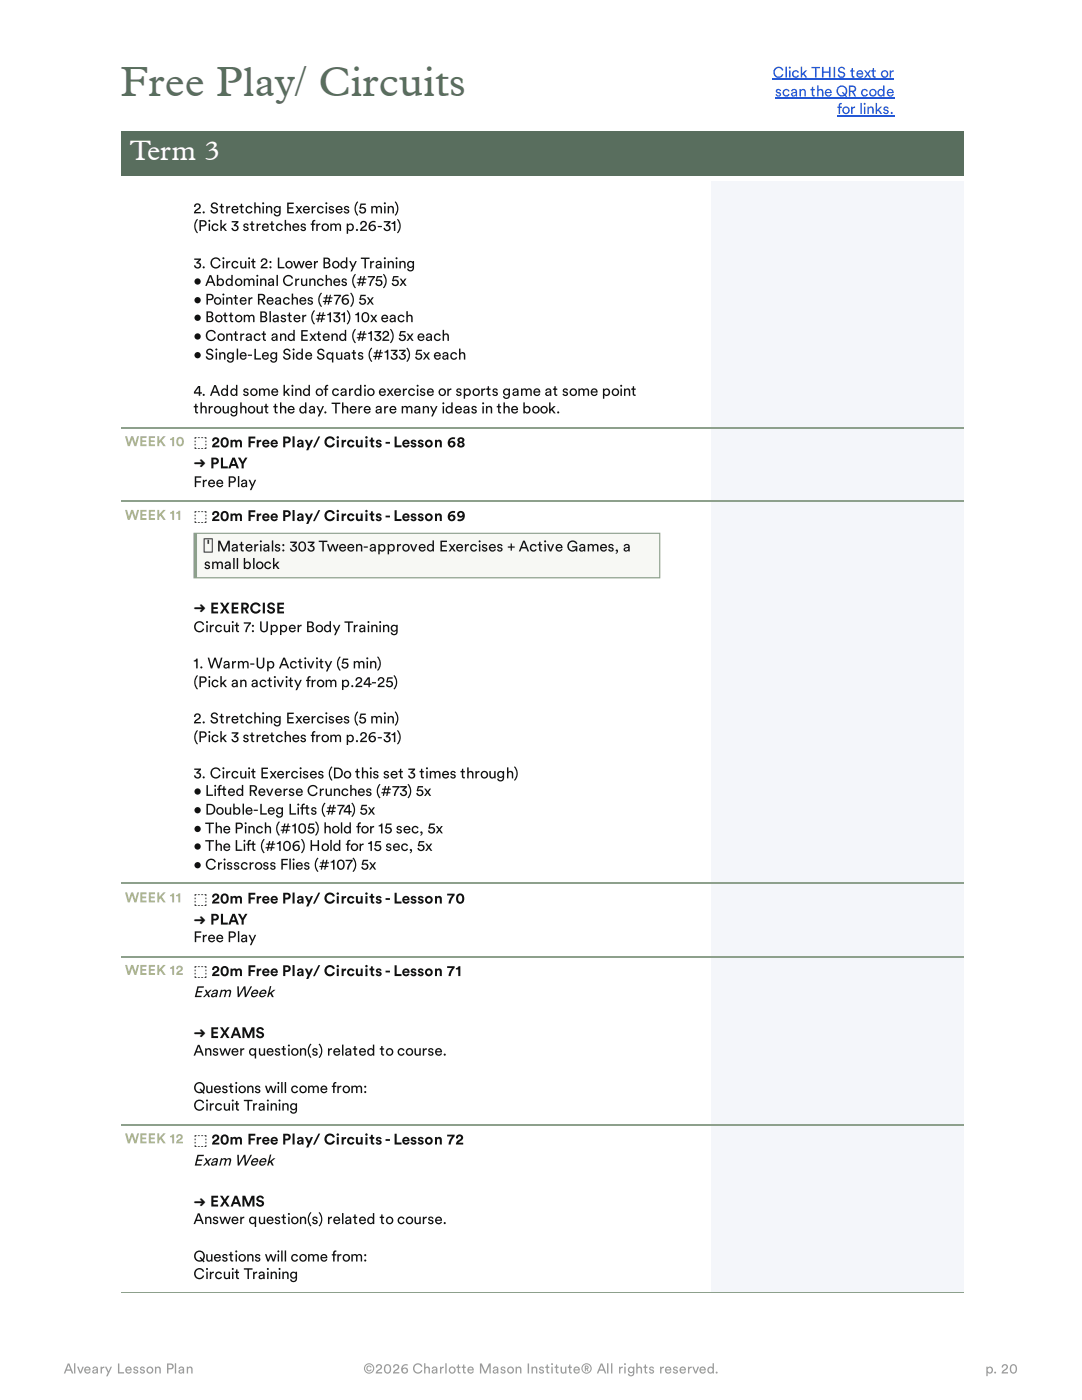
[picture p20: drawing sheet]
<svg xmlns="http://www.w3.org/2000/svg" width="216mm" height="279mm" viewBox="0 0 216 279" stroke-linecap="round" stroke-linejoin="round" font-family="sans-serif">
<defs><g id="words">
<text font-size="8.4" fill="#596e5e" x="24" y="19.2">Free Play/ Circuits</text>
<text font-size="5.6" fill="#fff" x="25.9" y="31.8">Term 3</text>
<g font-size="3.1" fill="#111">
<text x="38.6" y="199">Exam Week</text>
<text x="38.6" y="232.6">Exam Week</text>
</g>
<g font-size="3" fill="#2458d6">
<text x="154.2" y="15.5">Click THIS text or</text>
<text x="154.6" y="19.2">scan the QR code</text>
<text x="167" y="22.7">for links.</text>
</g>
<g font-size="3" fill="#111">
<text x="38.6" y="42.6">2. Stretching Exercises (5 min)</text>
<text x="38.6" y="46.1">(Pick 3 stretches from p.26-31)</text>
<text x="38.6" y="53.6">3. Circuit 2: Lower Body Training</text>
<text x="38.6" y="57.1">• Abdominal Crunches (#75) 5x</text>
<text x="38.6" y="60.8">• Pointer Reaches (#76) 5x</text>
<text x="38.6" y="64.3">• Bottom Blaster (#131) 10x each</text>
<text x="38.6" y="68">• Contract and Extend (#132) 5x each</text>
<text x="38.6" y="71.8">• Single-Leg Side Squats (#133) 5x each</text>
<text x="38.6" y="79">4. Add some kind of cardio exercise or sports game at some point</text>
<text x="38.6" y="82.5">throughout the day. There are many ideas in the book.</text>
<text x="38.6" y="93.5">➜ PLAY</text>
<text x="38.6" y="97.2">Free Play</text>
<text x="38.6" y="104">⬚ 20m Free Play/ Circuits - Lesson 69</text>
<text x="40.7" y="110.1">⍞ Materials: 303 Tween-approved Exercises + Active Games, a</text>
<text x="40.7" y="113.6">small block</text>
<text x="38.6" y="122.4">➜ EXERCISE</text>
<text x="38.6" y="126.2">Circuit 7: Upper Body Training</text>
<text x="38.6" y="133.4">1. Warm-Up Activity (5 min)</text>
<text x="38.6" y="137.1">(Pick an activity from p.24-25)</text>
<text x="38.6" y="144.4">2. Stretching Exercises (5 min)</text>
<text x="38.6" y="148.1">(Pick 3 stretches from p.26-31)</text>
<text x="38.6" y="155.3">3. Circuit Exercises (Do this set 3 times through)</text>
<text x="38.6" y="158.8">• Lifted Reverse Crunches (#73) 5x</text>
<text x="38.6" y="162.6">• Double-Leg Lifts (#74) 5x</text>
<text x="38.6" y="166.3">• The Pinch (#105) hold for 15 sec, 5x</text>
<text x="38.6" y="169.8">• The Lift (#106) Hold for 15 sec, 5x</text>
<text x="38.6" y="173.6">• Crisscross Flies (#107) 5x</text>
<text x="38.6" y="180.3">⬚ 20m Free Play/ Circuits - Lesson 70</text>
<text x="38.6" y="184.5">➜ PLAY</text>
<text x="38.6" y="188">Free Play</text>
<text x="38.6" y="207.2">➜ EXAMS</text>
<text x="38.6" y="210.7">Answer question(s) related to course.</text>
<text x="38.6" y="218.1">Questions will come from:</text>
<text x="38.6" y="221.6">Circuit Training</text>
<text x="38.6" y="240.8">➜ EXAMS</text>
<text x="38.6" y="244.3">Answer question(s) related to course.</text>
<text x="38.6" y="251.8">Questions will come from:</text>
<text x="38.6" y="255.3">Circuit Training</text>
</g>
<g font-size="2.8" fill="#adb58f">
<text x="24.9" y="89">WEEK 10 ⬚ 20m Free Play/ Circuits - Lesson 68</text>
<text x="24.9" y="103.7">WEEK 11</text>
<text x="24.9" y="180.1">WEEK 11</text>
<text x="24.9" y="194.6">WEEK 12 ⬚ 20m Free Play/ Circuits - Lesson 71</text>
<text x="24.9" y="228.2">WEEK 12 ⬚ 20m Free Play/ Circuits - Lesson 72</text>
</g>
<g font-size="2.8" fill="#9a9a9a">
<text x="12.7" y="274.1">Alveary Lesson Plan</text>
<text x="72.5" y="274.1">©2026 Charlotte Mason Institute® All rights reserved.</text>
<text x="196.6" y="274.1">p. 20</text>
</g>
</g></defs>
<path d="M24.1 26.2h168.1v8.9h-168.1z" fill="#596e5e"/>
<path d="M24.1 257.9h168.1" fill="none" stroke="#8da08c" stroke-width=".23"/>
<path d="M154.2 15.9h24.2M154.6 19.6h23.8M167 23.1h11.4" fill="none" stroke="#2458d6" stroke-width=".23"/>
<g fill="#fff">
<path d="M24.1 36h168.1v49.3h-168.1z"/>
<path d="M24.1 85.3h168.1v14.5h-168.1z"/>
<path d="M24.1 99.8h168.1v76.3h-168.1z"/>
</g>
<path d="M38.6 106.3h93.2v9.1h-93.2z" fill="#f7f8f4"/>
<path d="M38.6 106.3h93.2v9.1h-93.2zM39.3 106.5h92.2v8.7h-92.2z" fill-rule="evenodd" fill="#8da08c"/>
<g fill="#fff">
<path d="M24.1 176.1h168.1v14.7h-168.1z"/>
<path d="M24.1 190.8h168.1v33.6h-168.1z"/>
<path d="M24.1 224.4h168.1v33.4h-168.1z"/>
</g>
<g fill="#f4f6fa">
<path d="M141.8 36h50.4v49.3h-50.4z"/>
<path d="M141.8 85.3h50.4v14.5h-50.4z"/>
<path d="M141.8 99.8h50.4v76.3h-50.4z"/>
<path d="M141.8 176.1h50.4v14.7h-50.4z"/>
<path d="M141.8 190.8h50.4v33.6h-50.4z"/>
<path d="M141.8 224.4h50.4v33.4h-50.4z"/>
</g>
<path d="M24.1 85.4h168.1M24.1 99.9h168.1M24.1 176.2h168.1M24.1 190.9h168.1M24.1 224.6h168.1" fill="none" stroke="#8da08c" stroke-width=".23"/>
<use href="#words"/>
</svg>
